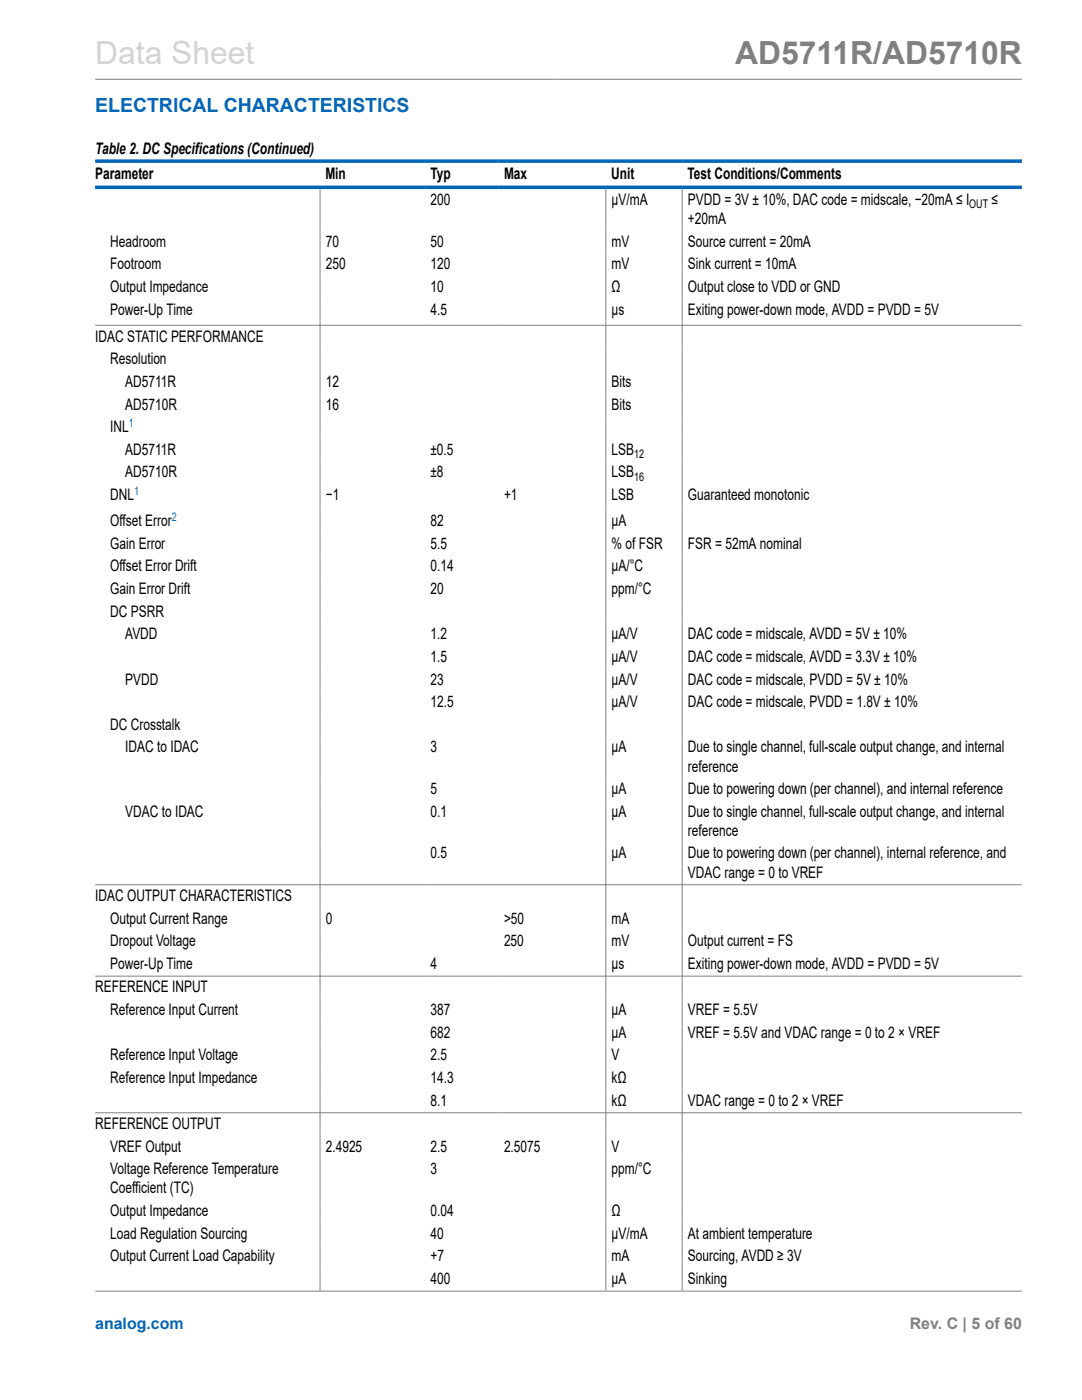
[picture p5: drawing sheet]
<svg xmlns="http://www.w3.org/2000/svg" width="216mm" height="279mm" viewBox="0 0 216 279" stroke-linecap="round" stroke-linejoin="round" font-family="sans-serif">
<defs><g id="words">
<text font-size="6.3" fill="#d3d3d3" x="19" y="12.7">Data Sheet</text>
<text font-size="6.3" fill="#808080" x="146.7" y="12.7">AD5711R/AD5710R</text>
<text font-size="3.9" fill="#0067b8" x="19" y="22.3">ELECTRICAL CHARACTERISTICS</text>
<g font-size="3.2">
<text x="19" y="30.8">Table 2. DC Specifications (Continued)</text>
<text x="19" y="35.7">Parameter</text>
<text x="64.9" y="35.7">Min</text>
<text x="85.9" y="35.7">Typ</text>
<text x="100.6" y="35.7">Max</text>
<text x="121.9" y="35.7">Unit</text>
<text x="137.2" y="35.7">Test Conditions/Comments</text>
<text x="85.9" y="40.9">200</text>
<text x="122" y="40.9">µV/mA</text>
<text x="137.3" y="40.9">PVDD = 3V ± 10%, DAC code = midscale, −20mA ≤ I</text>
<text x="197.8" y="40.9">≤</text>
<text x="137.3" y="44.7">+20mA</text>
<text x="22" y="49.2">Headroom</text>
<text x="22" y="53.8">Footroom</text>
<text x="65" y="49.2">70</text>
<text x="65" y="53.8">250</text>
<text x="85.9" y="49.2">50</text>
<text x="85.9" y="53.8">120</text>
<text x="122" y="49.2">mV</text>
<text x="122" y="53.8">mV</text>
<text x="137.3" y="49.2">Source current = 20mA</text>
<text x="137.3" y="53.8">Sink current = 10mA</text>
<text x="22" y="58.3">Output Impedance</text>
<text x="85.9" y="58.3">10</text>
<text x="122" y="58.3">Ω</text>
<text x="137.3" y="58.3">Output close to VDD or GND</text>
<text x="22" y="62.8">Power-Up Time</text>
<text x="85.9" y="62.8">4.5</text>
<text x="122" y="62.8">µs</text>
<text x="137.3" y="62.8">Exiting power-down mode, AVDD = PVDD = 5V</text>
<text x="19" y="68.2">IDAC STATIC PERFORMANCE</text>
<text x="22" y="72.7">Resolution</text>
<text x="25" y="77.2">AD5711R</text>
<text x="65" y="77.2">12</text>
<text x="122" y="77.2">Bits</text>
<text x="25" y="81.7">AD5710R</text>
<text x="65" y="81.7">16</text>
<text x="122" y="81.7">Bits</text>
<text x="22" y="86.2">INL</text>
<text x="25" y="90.8">AD5711R</text>
<text x="25" y="95.3">AD5710R</text>
<text x="85.9" y="90.8">±0.5</text>
<text x="85.9" y="95.3">±8</text>
<text x="122" y="90.8">LSB</text>
<text x="122" y="95.3">LSB</text>
<text x="22" y="99.8">DNL</text>
<text x="65" y="99.8">−1</text>
<text x="100.6" y="99.8">+1</text>
<text x="122" y="99.8">LSB</text>
<text x="137.3" y="99.8">Guaranteed monotonic</text>
<text x="22" y="105">Offset Error</text>
<text x="85.9" y="105">82</text>
<text x="122" y="105">µA</text>
<text x="22" y="109.5">Gain Error</text>
<text x="85.9" y="109.5">5.5</text>
<text x="122" y="109.5">% of FSR</text>
<text x="137.3" y="109.5">FSR = 52mA nominal</text>
<text x="22" y="114">Offset Error Drift</text>
<text x="22" y="118.6">Gain Error Drift</text>
<text x="85.9" y="114">0.14</text>
<text x="85.9" y="118.6">20</text>
<text x="122" y="114">µA/°C</text>
<text x="122" y="118.6">ppm/°C</text>
<text x="22" y="123.1">DC PSRR</text>
<text x="25" y="127.6">AVDD</text>
<text x="85.9" y="127.6">1.2</text>
<text x="122" y="127.6">µA/V</text>
<text x="137.3" y="127.6">DAC code = midscale, AVDD = 5V ± 10%</text>
<text x="25" y="136.6">PVDD</text>
<text x="85.9" y="132.1">1.5</text>
<text x="85.9" y="136.6">23</text>
<text x="122" y="132.1">µA/V</text>
<text x="122" y="136.6">µA/V</text>
<text x="137.3" y="132.1">DAC code = midscale, AVDD = 3.3V ± 10%</text>
<text x="137.3" y="136.6">DAC code = midscale, PVDD = 5V ± 10%</text>
<text x="85.9" y="141.1">12.5</text>
<text x="122" y="141.1">µA/V</text>
<text x="137.3" y="141.1">DAC code = midscale, PVDD = 1.8V ± 10%</text>
<text x="22" y="145.6">DC Crosstalk</text>
<text x="25" y="150.2">IDAC to IDAC</text>
<text x="85.9" y="150.2">3</text>
<text x="122" y="150.2">μA</text>
<text x="137.3" y="150.2">Due to single channel, full-scale output change, and internal</text>
<text x="137.3" y="154">reference</text>
<text x="85.9" y="158.5">5</text>
<text x="122" y="158.5">μA</text>
<text x="137.3" y="158.5">Due to powering down (per channel), and internal reference</text>
<text x="25" y="163">VDAC to IDAC</text>
<text x="85.9" y="163">0.1</text>
<text x="122" y="163">μA</text>
<text x="137.3" y="163">Due to single channel, full-scale output change, and internal</text>
<text x="137.3" y="166.8">reference</text>
<text x="85.9" y="171.3">0.5</text>
<text x="122" y="171.3">μA</text>
<text x="137.3" y="171.3">Due to powering down (per channel), internal reference, and</text>
<text x="19" y="179.8">IDAC OUTPUT CHARACTERISTICS</text>
<text x="137.3" y="175.1">VDAC range = 0 to VREF</text>
<text x="22" y="184.3">Output Current Range</text>
<text x="65" y="184.3">0</text>
<text x="100.6" y="184.3">&gt;50</text>
<text x="122" y="184.3">mA</text>
<text x="22" y="188.9">Dropout Voltage</text>
<text x="100.6" y="188.9">250</text>
<text x="122" y="188.9">mV</text>
<text x="137.3" y="188.9">Output current = FS</text>
<text x="22" y="193.4">Power-Up Time</text>
<text x="85.9" y="193.4">4</text>
<text x="122" y="193.4">µs</text>
<text x="137.3" y="193.4">Exiting power-down mode, AVDD = PVDD = 5V</text>
<text x="19" y="198.1">REFERENCE INPUT</text>
<text x="22" y="202.6">Reference Input Current</text>
<text x="85.9" y="202.6">387</text>
<text x="122" y="202.6">µA</text>
<text x="137.3" y="202.6">VREF = 5.5V</text>
<text x="85.9" y="207.1">682</text>
<text x="122" y="207.1">µA</text>
<text x="137.3" y="207.1">VREF = 5.5V and VDAC range = 0 to 2 × VREF</text>
<text x="22" y="211.6">Reference Input Voltage</text>
<text x="85.9" y="211.6">2.5</text>
<text x="122" y="211.6">V</text>
<text x="22" y="216.1">Reference Input Impedance</text>
<text x="85.9" y="216.1">14.3</text>
<text x="85.9" y="220.6">8.1</text>
<text x="122" y="216.1">kΩ</text>
<text x="122" y="220.6">kΩ</text>
<text x="137.3" y="220.6">VDAC range = 0 to 2 × VREF</text>
<text x="19" y="225.3">REFERENCE OUTPUT</text>
<text x="22" y="229.9">VREF Output</text>
<text x="65" y="229.9">2.4925</text>
<text x="85.9" y="229.9">2.5</text>
<text x="100.6" y="229.9">2.5075</text>
<text x="122" y="229.9">V</text>
<text x="22" y="234.4">Voltage Reference Temperature</text>
<text x="22" y="238.2">Coefficient (TC)</text>
<text x="85.9" y="234.4">3</text>
<text x="122" y="234.4">ppm/°C</text>
<text x="22" y="242.7">Output Impedance</text>
<text x="85.9" y="242.7">0.04</text>
<text x="122" y="242.7">Ω</text>
<text x="22" y="247.2">Load Regulation Sourcing</text>
<text x="22" y="251.7">Output Current Load Capability</text>
<text x="85.9" y="247.2">40</text>
<text x="85.9" y="251.7">+7</text>
<text x="122" y="247.2">µV/mA</text>
<text x="122" y="251.7">mA</text>
<text x="137.3" y="247.2">At ambient temperature</text>
<text x="137.3" y="251.7">Sourcing, AVDD ≥ 3V</text>
<text x="85.9" y="256.2">400</text>
<text x="122" y="256.2">µA</text>
<text x="137.3" y="256.2">Sinking</text>
</g>
<text font-size="3.2" fill="#0067b8" x="19" y="265.3">analog.com</text>
<text font-size="3.2" fill="#808080" x="181.5" y="265.3">Rev. C | 5 of 60</text>
<g font-size="2.4">
<text x="193.4" y="41.5">OUT</text>
<text x="126.5" y="91.4">12</text>
<text x="126.5" y="95.9">16</text>
</g>
<g font-size="2.4" fill="#0067b8">
<text x="25.7" y="85.2">1</text>
<text x="26.8" y="98.7">1</text>
<text x="34.3" y="104">2</text>
</g>
</g></defs>
<path d="M19 15.8h184.9M63.9 37.7v219.9M120.9 37.7v219.9M136.1 37.7v219.9M19 64.9h184.9M19 176.6h184.9M19 194.8h184.9M19 222.1h184.9M19 257.7h184.9" fill="none" stroke="#808080" stroke-width=".2"/>
<path d="M19 32.2h184.9M19 37.4h184.9" fill="none" stroke="#0067b8" stroke-width=".71"/>
<use href="#words"/>
</svg>
